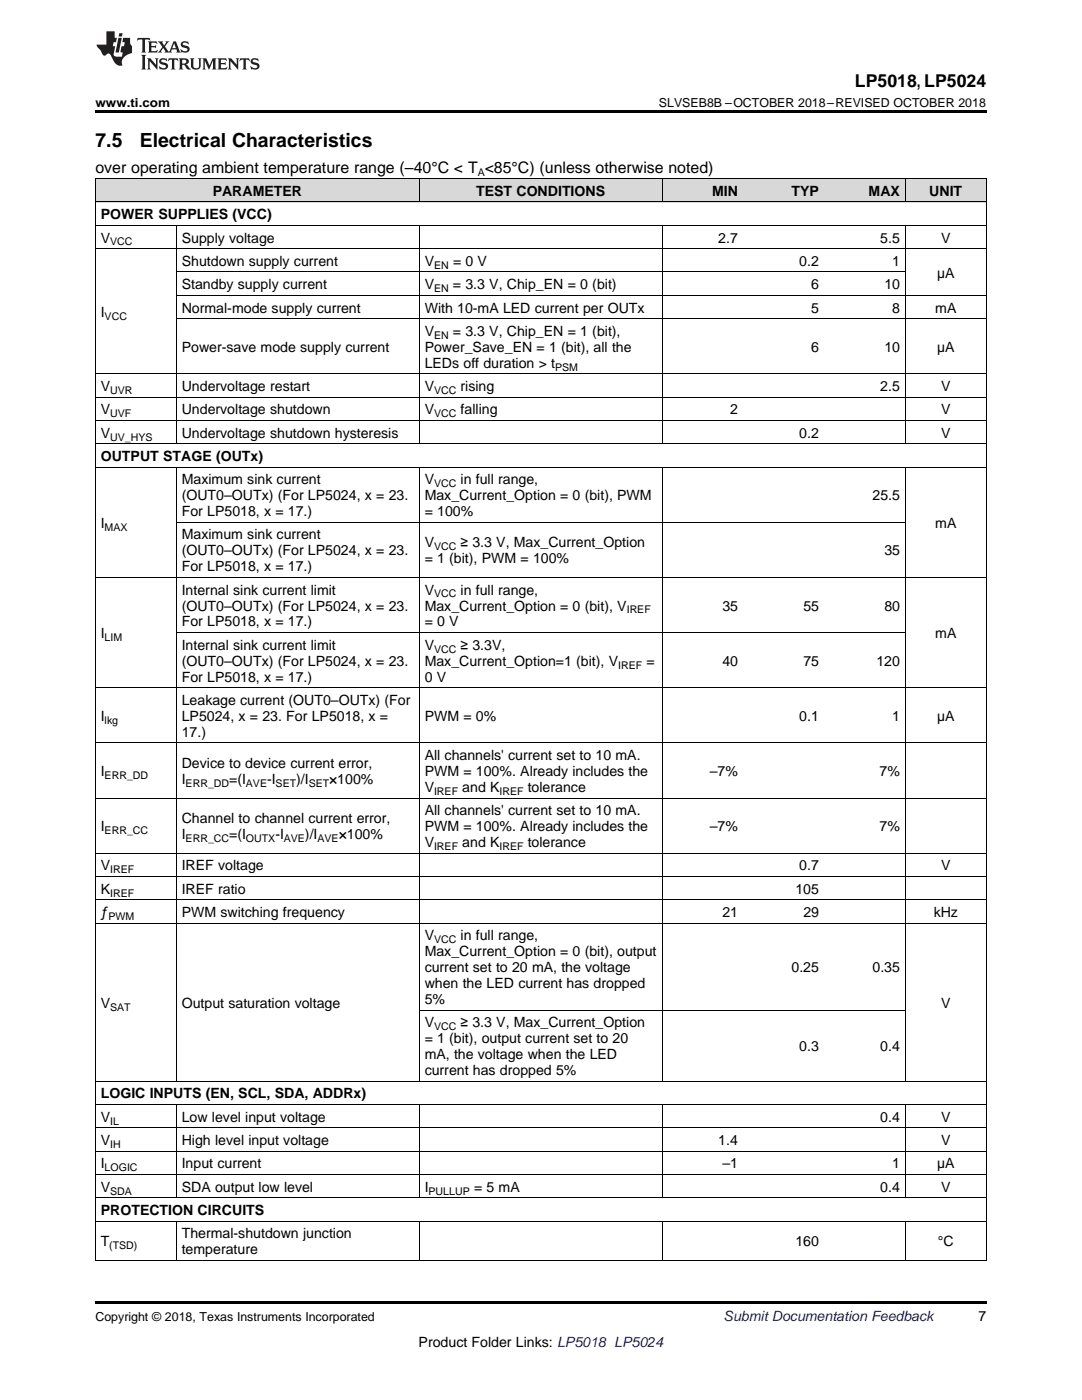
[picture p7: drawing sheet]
<svg xmlns="http://www.w3.org/2000/svg" width="216mm" height="279mm" viewBox="0 0 216 279" stroke-linecap="round" stroke-linejoin="round" font-family="sans-serif">
<defs><g id="words">
<g font-size="3.9">
<text x="19" y="29.3">7.5</text>
<text x="27.9" y="29.3">Electrical Characteristics</text>
</g>
<text font-size="3.5" x="170.6" y="17.3">LP5018, LP5024</text>
<text font-size="3.2" x="19" y="34.4">over operating ambient temperature range (–40°C &lt; T &lt;85°C) (unless otherwise noted)</text>
<g font-size="2.8">
<text x="42.4" y="39.1">PARAMETER</text>
<text x="95" y="39.1">TEST CONDITIONS</text>
<text x="142.1" y="39.1">MIN</text>
<text x="157.9" y="39.1">TYP</text>
<text x="173.3" y="39.1">MAX</text>
<text x="185.4" y="39.1">UNIT</text>
<text x="20.1" y="43.7">POWER SUPPLIES (VCC)</text>
<text x="20.1" y="48.4">V</text>
<text x="36.3" y="48.4">Supply voltage</text>
<text x="36.3" y="53.1">Shutdown supply current</text>
<text x="84.7" y="53.1">V</text>
<text x="90.4" y="53.1">= 0 V</text>
<text x="143.3" y="48.4">2.7</text>
<text x="159.5" y="53.1">0.2</text>
<text x="175.6" y="48.4">5.5</text>
<text x="178" y="53.1">1</text>
<text x="187.8" y="48.4">V</text>
<text x="36.3" y="57.7">Standby supply current</text>
<text x="84.7" y="57.7">V</text>
<text x="90.4" y="57.7">= 3.3 V, Chip_EN = 0 (bit)</text>
<text x="161.9" y="57.7">6</text>
<text x="176.5" y="57.7">10</text>
<text x="187" y="55.4">µA</text>
<text x="20.1" y="63.2">I</text>
<text x="36.3" y="62.4">Normal-mode supply current</text>
<text x="84.7" y="62.4">With 10-mA LED current per OUTx</text>
<text x="161.9" y="62.4">5</text>
<text x="178" y="62.4">8</text>
<text x="186.6" y="62.4">mA</text>
<text x="36.3" y="70.2">Power-save mode supply current</text>
<text x="84.7" y="67">V</text>
<text x="84.7" y="70.2">Power_Save_EN = 1 (bit), all the</text>
<text x="90.4" y="67">= 3.3 V, Chip_EN = 1 (bit),</text>
<text x="161.9" y="70.2">6</text>
<text x="176.5" y="70.2">10</text>
<text x="187" y="70.2">µA</text>
<text x="84.7" y="73.4">LEDs off duration &gt; t</text>
<text x="20.1" y="78">V</text>
<text x="20.1" y="82.7">V</text>
<text x="36.3" y="78">Undervoltage restart</text>
<text x="36.3" y="82.7">Undervoltage shutdown</text>
<text x="84.7" y="78">V</text>
<text x="84.7" y="82.7">V</text>
<text x="91.9" y="78">rising</text>
<text x="91.9" y="82.7">falling</text>
<text x="145.7" y="82.7">2</text>
<text x="175.6" y="78">2.5</text>
<text x="187.8" y="78">V</text>
<text x="187.8" y="82.7">V</text>
<text x="20.1" y="87.3">V</text>
<text x="36.3" y="87.3">Undervoltage shutdown hysteresis</text>
<text x="159.5" y="87.3">0.2</text>
<text x="187.8" y="87.3">V</text>
<text x="20.1" y="92">OUTPUT STAGE (OUTx)</text>
<text x="36.3" y="96.7">Maximum sink current</text>
<text x="36.3" y="99.8">(OUT0–OUTx) (For LP5024, x = 23.</text>
<text x="84.7" y="96.7">V</text>
<text x="84.7" y="99.8">Max_Current_Option = 0 (bit), PWM</text>
<text x="91.9" y="96.7">in full range,</text>
<text x="174.1" y="99.8">25.5</text>
<text x="20.1" y="105.3">I</text>
<text x="36.3" y="103">For LP5018, x = 17.)</text>
<text x="36.3" y="107.7">Maximum sink current</text>
<text x="84.7" y="103">= 100%</text>
<text x="186.6" y="105.3">mA</text>
<text x="36.3" y="110.8">(OUT0–OUTx) (For LP5024, x = 23.</text>
<text x="84.7" y="109.3">V</text>
<text x="84.7" y="112.4">= 1 (bit), PWM = 100%</text>
<text x="91.9" y="109.3">≥ 3.3 V, Max_Current_Option</text>
<text x="176.5" y="110.8">35</text>
<text x="36.3" y="114">For LP5018, x = 17.)</text>
<text x="36.3" y="118.7">Internal sink current limit</text>
<text x="84.7" y="118.7">V</text>
<text x="91.9" y="118.7">in full range,</text>
<text x="36.3" y="121.8">(OUT0–OUTx) (For LP5024, x = 23.</text>
<text x="36.3" y="125">For LP5018, x = 17.)</text>
<text x="84.7" y="121.8">Max_Current_Option = 0 (bit), V</text>
<text x="84.7" y="125">= 0 V</text>
<text x="144.1" y="121.8">35</text>
<text x="160.3" y="121.8">55</text>
<text x="176.5" y="121.8">80</text>
<text x="20.1" y="127.4">I</text>
<text x="36.3" y="129.7">Internal sink current limit</text>
<text x="84.7" y="129.7">V</text>
<text x="91.9" y="129.7">≥ 3.3V,</text>
<text x="186.6" y="127.4">mA</text>
<text x="36.3" y="132.9">(OUT0–OUTx) (For LP5024, x = 23.</text>
<text x="36.3" y="136">For LP5018, x = 17.)</text>
<text x="84.7" y="132.9">Max_Current_Option=1 (bit), V</text>
<text x="84.7" y="136">0 V</text>
<text x="129" y="132.9">=</text>
<text x="144.1" y="132.9">40</text>
<text x="160.3" y="132.9">75</text>
<text x="174.9" y="132.9">120</text>
<text x="20.1" y="143.9">I</text>
<text x="36.3" y="140.7">Leakage current (OUT0–OUTx) (For</text>
<text x="36.3" y="143.9">LP5024, x = 23. For LP5018, x =</text>
<text x="84.7" y="143.9">PWM = 0%</text>
<text x="159.5" y="143.9">0.1</text>
<text x="178" y="143.9">1</text>
<text x="187" y="143.9">µA</text>
<text x="36.3" y="147">17.)</text>
<text x="20.1" y="154.9">I</text>
<text x="36.3" y="153.3">Device to device current error,</text>
<text x="84.7" y="151.7">All channels' current set to 10 mA.</text>
<text x="84.7" y="154.9">PWM = 100%. Already includes the</text>
<text x="141.6" y="154.9">–7%</text>
<text x="175.5" y="154.9">7%</text>
<text x="36.3" y="156.5">I</text>
<text x="45.7" y="156.5">=(I</text>
<text x="53.3" y="156.5">-I</text>
<text x="59.1" y="156.5">)/I</text>
<text x="65.7" y="156.5">×100%</text>
<text x="84.7" y="158">V</text>
<text x="92.3" y="158">and K</text>
<text x="105.3" y="158">tolerance</text>
<text x="20.1" y="165.9">I</text>
<text x="36.3" y="164.3">Channel to channel current error,</text>
<text x="36.3" y="167.5">I</text>
<text x="45.7" y="167.5">=(I</text>
<text x="54.9" y="167.5">-I</text>
<text x="60.9" y="167.5">)/I</text>
<text x="67.6" y="167.5">×100%</text>
<text x="84.7" y="162.7">All channels' current set to 10 mA.</text>
<text x="84.7" y="165.9">PWM = 100%. Already includes the</text>
<text x="141.6" y="165.9">–7%</text>
<text x="175.5" y="165.9">7%</text>
<text x="20.1" y="173.7">V</text>
<text x="36.3" y="173.7">IREF voltage</text>
<text x="84.7" y="169.1">V</text>
<text x="92.3" y="169.1">and K</text>
<text x="105.3" y="169.1">tolerance</text>
<text x="159.5" y="173.7">0.7</text>
<text x="187.8" y="173.7">V</text>
<text x="20.1" y="178.4">K</text>
<text x="36.3" y="178.4">IREF ratio</text>
<text x="158.7" y="178.4">105</text>
<text x="20.1" y="183">ƒ</text>
<text x="36.3" y="183">PWM switching frequency</text>
<text x="144.1" y="183">21</text>
<text x="160.3" y="183">29</text>
<text x="186.3" y="183">kHz</text>
<text x="84.7" y="187.7">V</text>
<text x="84.7" y="190.9">Max_Current_Option = 0 (bit), output</text>
<text x="91.9" y="187.7">in full range,</text>
<text x="84.7" y="194">current set to 20 mA, the voltage</text>
<text x="84.7" y="197.2">when the LED current has dropped</text>
<text x="157.9" y="194">0.25</text>
<text x="174.1" y="194">0.35</text>
<text x="20.1" y="201.1">V</text>
<text x="36.3" y="201.1">Output saturation voltage</text>
<text x="84.7" y="200.4">5%</text>
<text x="187.8" y="201.1">V</text>
<text x="84.7" y="205">V</text>
<text x="84.7" y="208.2">= 1 (bit), output current set to 20</text>
<text x="91.9" y="205">≥ 3.3 V, Max_Current_Option</text>
<text x="159.5" y="209.8">0.3</text>
<text x="175.6" y="209.8">0.4</text>
<text x="84.7" y="211.4">mA, the voltage when the LED</text>
<text x="84.7" y="214.6">current has dropped 5%</text>
<text x="20.1" y="219.2">LOGIC INPUTS (EN, SCL, SDA, ADDRx)</text>
<text x="20.1" y="223.9">V</text>
<text x="36.3" y="223.9">Low level input voltage</text>
<text x="175.6" y="223.9">0.4</text>
<text x="187.8" y="223.9">V</text>
<text x="20.1" y="228.5">V</text>
<text x="20.1" y="233.2">I</text>
<text x="36.3" y="228.5">High level input voltage</text>
<text x="36.3" y="233.2">Input current</text>
<text x="143.3" y="228.5">1.4</text>
<text x="144.1" y="233.2">–1</text>
<text x="178" y="233.2">1</text>
<text x="187" y="233.2">µA</text>
<text x="187.8" y="228.5">V</text>
<text x="20.1" y="237.8">V</text>
<text x="36.3" y="237.8">SDA output low level</text>
<text x="84.7" y="237.8">I</text>
<text x="94.6" y="237.8">= 5 mA</text>
<text x="175.6" y="237.8">0.4</text>
<text x="187.8" y="237.8">V</text>
<text x="20.1" y="242.5">PROTECTION CIRCUITS</text>
<text x="20.1" y="248.7">T</text>
<text x="36.3" y="247.2">Thermal-shutdown junction</text>
<text x="36.3" y="250.3">temperature</text>
<text x="158.7" y="248.7">160</text>
<text x="187.1" y="248.7">°C</text>
<text x="195.3" y="263.6">7</text>
<text x="83.5" y="268.9">Product Folder Links: LP5018 LP5024</text>
</g>
<text font-size="2.8" fill="#0000c8" x="144.4" y="263.6">Submit Documentation Feedback</text>
<g font-size="2.5">
<text x="19" y="21.4">www.ti.com</text>
<text x="131.5" y="21.4">SLVSEB8B –OCTOBER 2018–REVISED OCTOBER 2018</text>
<text x="19" y="263.6">Copyright © 2018, Texas Instruments Incorporated</text>
</g>
<g font-size="2.1">
<text x="95.3" y="35.1">A</text>
<text x="22" y="49">VCC</text>
<text x="86.6" y="53.6">EN</text>
<text x="86.6" y="58.3">EN</text>
<text x="20.9" y="63.8">VCC</text>
<text x="86.6" y="67.6">EN</text>
<text x="110.8" y="73.9">PSM</text>
<text x="22" y="78.6">UVR</text>
<text x="22" y="83.3">UVF</text>
<text x="86.6" y="78.6">VCC</text>
<text x="86.6" y="83.3">VCC</text>
<text x="22" y="87.9">UV_HYS</text>
<text x="86.6" y="97.2">VCC</text>
<text x="20.9" y="105.9">MAX</text>
<text x="86.6" y="109.8">VCC</text>
<text x="86.6" y="119.2">VCC</text>
<text x="125.1" y="122.4">IREF</text>
<text x="20.9" y="127.9">LIM</text>
<text x="86.6" y="130.2">VCC</text>
<text x="123.4" y="133.4">IREF</text>
<text x="20.9" y="144.4">lkg</text>
<text x="20.9" y="155.4">ERR_DD</text>
<text x="37" y="157">ERR_DD</text>
<text x="49.1" y="157">AVE</text>
<text x="55" y="157">SET</text>
<text x="61.6" y="157">SET</text>
<text x="86.6" y="158.6">IREF</text>
<text x="99.7" y="158.6">IREF</text>
<text x="20.9" y="166.4">ERR_CC</text>
<text x="37" y="168">ERR_CC</text>
<text x="49.1" y="168">OUTX</text>
<text x="56.6" y="168">AVE</text>
<text x="63.4" y="168">AVE</text>
<text x="86.6" y="169.6">IREF</text>
<text x="99.7" y="169.6">IREF</text>
<text x="22" y="174.3">IREF</text>
<text x="22" y="178.9">IREF</text>
<text x="21.7" y="183.6">PWM</text>
<text x="86.6" y="188.2">VCC</text>
<text x="22" y="201.7">SAT</text>
<text x="86.6" y="205.6">VCC</text>
<text x="22" y="224.4">IL</text>
<text x="20.9" y="233.8">LOGIC</text>
<text x="22" y="229.1">IH</text>
<text x="22" y="238.4">SDA</text>
<text x="85.5" y="238.4">PULLUP</text>
<text x="21.8" y="249.3">(TSD)</text>
</g>
</g></defs>
<g fill="#d8d8d8">
<path d="M19 35.7h16.2v4.7h-16.2z"/>
<path d="M35.2 35.7h48.5v4.7h-48.5z"/>
<path d="M83.7 35.7h48.5v4.7h-48.5z"/>
<path d="M132.2 35.7h16.1v4.7h-16.1z"/>
<path d="M148.3 35.7h16.2v4.7h-16.2z"/>
<path d="M164.5 35.7h16.2v4.7h-16.2z"/>
<path d="M180.7 35.7h16.1v4.7h-16.1z"/>
</g>
<path d="M19 22h177.8v.5h-177.8zM19 259.7h177.8v.5h-177.8z" fill="#000"/>
<g fill="none" stroke="#000" stroke-width=".2">
<path d="M19 35.6h177.8M19.1 35.7v215.9M83.6 35.7v4.7M132.1 35.7v4.7M180.6 35.7v4.7M196.8 35.7v215.9M19 49.6h177.8M19 45h177.8M19 40.3h177.8M35.2 45v43.6M35.2 58.9h161.6M35.2 54.3h145.5"/>
<path d="M83.6 45v43.6M132.1 45v43.6M180.6 45v43.6M19 79.3h177.8M19 74.6h177.8M35.2 63.6h161.6M19 93.2h177.8M19 88.6h177.8M19 83.9h177.8M35.2 93.2v122.6M83.6 93.2v122.6M132.1 93.2v122.6"/>
<path d="M180.6 93.2v122.6M19 115.2h177.8M35.2 104.2h145.5M19 137.2h177.8M35.2 126.2h145.5M19 159.3h177.8M19 148.3h177.8M19 179.6h177.8M19 174.9h177.8M19 170.3h177.8M19 184.2h177.8M19 215.8h177.8"/>
<path d="M83.7 201.6h97M19 239.1h177.8M19 234.4h177.8M19 229.7h177.8M19 225.1h177.8M19 220.4h177.8M35.2 220.5v18.6M83.6 220.5v18.6M132.1 220.5v18.6M180.6 220.5v18.6M19 251.5h177.8M19 243.7h177.8"/>
<path d="M35.2 243.7v7.9M83.6 243.7v7.9M132.1 243.7v7.9M180.6 243.7v7.9"/>
</g>
<g fill="#231f20">
<path d="M27.5 7.6l-.1 .5 .4-.2h.6v.1v2.1l-.2 .4h1l-.3-.4v-2.1l.1-.1h.5l.5 .2-.2-.5zM29.5 8.3l.2 .3v1.5l-.2 .4h1.8l.2-.6a1.04 1.04 0 0 1-1.3 .2v-.7h.6l.3 .2v-.6l-.3 .2h-.6v-.6l.8-.1 .4 .3-.2-.5zM31.5 8.3l.9 1.1-.9 1.1h.8l-.2-.2 .5-.7 .4 .7-.2 .2h1.5l-.1-.2 .1-.4h.9l.1 .4-.2 .2h1l-.3-.3-.7-1.9h-.5l-.9 2-.8-1 .9-1h-.8l.1 .3-.3 .5-.4-.6 .2-.2zM34.7 8.6l.4 1h-.7zM36.3 8.4a.63 .63 0 0 0-.2 .7 .63 .63 0 0 0 .6 .4l.6 .2 .1 .2a.75 .75 0 0 1-.7 .4 .75 .75 0 0 1-.6-.5l.1 .7 .1-.1a1.11 1.11 0 0 0 1.5-.6 1.13 1.13 0 0 0-1.2-.8l-.1-.4a1.04 1.04 0 0 1 1.2 .2l-.2-.5-.1 .1-.5-.2zM28.2 10.9l.2 .4v2.2l-.2 .4h1l-.3-.4v-2.2l.3-.4zM29.3 11.6l.3 .4v1.5l-.3 .4h.8l-.2-.4v-1.3l1.5 1.7v-1.9l.2-.4h-.7l.2 .4v.9l-1.1-1.3zM32 11.8a.62 .62 0 0 0-.2 .7 .62 .62 0 0 0 .6 .4l.6 .1 .1 .3a.76 .76 0 0 1-.7 .3 .76 .76 0 0 1-.6-.4l.1 .7 .1-.1a1.11 1.11 0 0 0 1.5-.6 1.13 1.13 0 0 0-1.2-.8l-.1-.4a1.04 1.04 0 0 1 1.2 .2l-.2-.6-.1 .1-.5-.1zM33.7 11.6l-.2 .6a.61 .61 0 0 1 .8-.3v1.6l-.2 .4h.9l-.2-.4v-1.6a.63 .63 0 0 1 .8 .3l-.2-.6zM35.6 11.6l.3 .4v1.5l-.3 .4h1l-.2-.2v-.8l.5 .2a.76 .76 0 0 0 1.2 .7l-1-1a.58 .58 0 0 0 .6-.5 .58 .58 0 0 0-.5-.6zM36.4 11.9h.1a.45 .45 0 0 1 .5 .1 .45 .45 0 0 1 .1 .5l-.7 .2zM37.9 11.6l.2 .2a2.17 2.17 0 0 0 .3 1.9 .99 .99 0 0 0 1.6-.6v-1.1l.2-.4h-.7l.2 .2a1.92 1.92 0 0 1-.2 1.8 .6 .6 0 0 1-.9-.5v-1.1l.2-.4zM40.4 11.6l.2 .4v1.5l-.2 .4h.7l-.2-.4v-1.4l.8 1.8 .8-1.8v1.4l-.2 .4h.9l-.2-.4v-1.5l.2-.4h-.8l-.6 1.5-.6-1.5zM43.4 11.6l.2 .4v1.5l-.2 .4h1.8l.2-.6a1.04 1.04 0 0 1-1.3 .1v-.6h.5l.4 .2v-.6l-.4 .2h-.5v-.7h.8l.3 .3-.1-.6zM45.5 11.6l.2 .4v1.5l-.2 .4h.7l-.2-.4v-1.3l1.5 1.7v-1.9l.2-.4h-.7l.2 .4v.9l-1.1-1.3zM47.9 11.6l-.1 .6a.61 .61 0 0 1 .8-.3v1.6l-.3 .4h1l-.3-.4 .1-1.6a.63 .63 0 0 1 .7 .3l-.1-.6zM50.2 11.8a.62 .62 0 0 0-.2 .7 .62 .62 0 0 0 .6 .4l.6 .1 .2 .3a.76 .76 0 0 1-.8 .3 .76 .76 0 0 1-.6-.4l.1 .7 .2-.1a1.11 1.11 0 0 0 1.5-.6 1.13 1.13 0 0 0-1.3-.8l-.1-.4a1.04 1.04 0 0 1 1.2 .2l-.1-.6-.2 .1-.5-.1z"/>
<path d="M21.2 6.3v2.6h-1.9l.1 .4 .7 .9a.91 .91 0 0 0 1 .8 .56 .56 0 0 1 .5-.3 .56 .56 0 0 1 .5 .3l.4 .8a1.53 1.53 0 0 0 1.9 1.2 1.54 1.54 0 0 1 1-2.1l.9-.3v-1.4a1.52 1.52 0 0 1-.3-1.6h-1.4l-.2 .8h.5l-.2 .8h-.4l-.2 1v.2l.4 .1-.2 .8a1.93 1.93 0 0 1-1.6-.3l.3-1.8h-.5l.2-.8h.4l.2-.8h-.4v-1.3zM23.6 7.6l-.6 2.9h.7l.6-2.9zM23.8 6.6l-.1 .7h.6l.2-.7z"/>
</g>
<use href="#words"/>
</svg>
